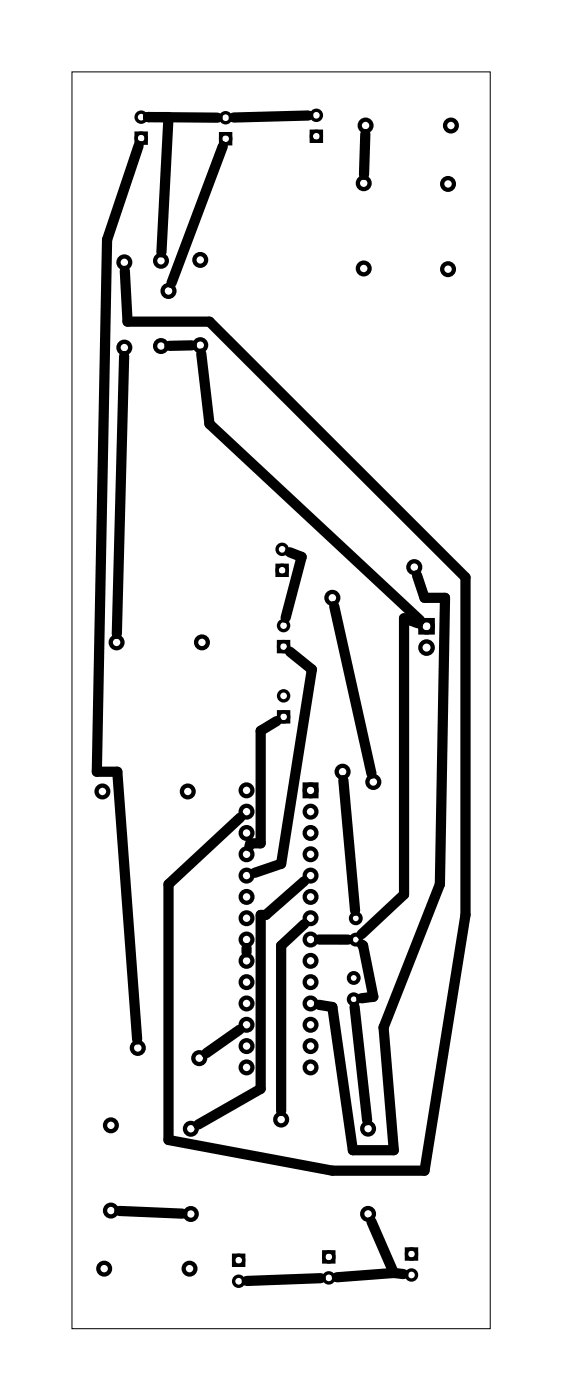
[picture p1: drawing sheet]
<svg xmlns="http://www.w3.org/2000/svg" width="67mm" height="167mm" viewBox="0 0 67 167" stroke-linecap="round" stroke-linejoin="round" font-family="sans-serif">
<path d="M8.6 8.6h49.8v149.8h-49.8z" fill="none" stroke="#000" stroke-width=".12"/>
<g fill="none" stroke="#000" stroke-width=".51">
<path d="M50 73.9h1.5v1.5h-1.5zM36.3 93.5h1.4v1.4h-1.4z"/>
<circle cx="43.5" cy="15" r=".7"/>
<circle cx="53.7" cy="15" r=".7"/>
<circle cx="14.8" cy="31.3" r=".7"/>
<circle cx="19.2" cy="31.1" r=".7"/>
<circle cx="20.1" cy="34.7" r=".7"/>
<circle cx="23.8" cy="31" r=".7"/>
<circle cx="43.3" cy="32" r=".7"/>
<circle cx="43.3" cy="21.8" r=".7"/>
<circle cx="53.3" cy="32.1" r=".7"/>
<circle cx="53.3" cy="21.9" r=".7"/>
<circle cx="14.8" cy="41.4" r=".7"/>
<circle cx="19.2" cy="41.2" r=".7"/>
<circle cx="23.8" cy="41.1" r=".7"/>
<circle cx="13.9" cy="76.6" r=".7"/>
<circle cx="24" cy="76.6" r=".7"/>
<circle cx="39.6" cy="71.3" r=".7"/>
<circle cx="49.3" cy="67.6" r=".7"/>
<circle cx="50.8" cy="74.6" r=".74"/>
<circle cx="50.8" cy="77.2" r=".74"/>
<circle cx="12.2" cy="94.3" r=".7"/>
<circle cx="22.4" cy="94.3" r=".7"/>
<circle cx="29.4" cy="94.2" r=".7"/>
<circle cx="29.4" cy="99.3" r=".7"/>
<circle cx="29.4" cy="96.7" r=".7"/>
<circle cx="37" cy="94.2" r=".7"/>
<circle cx="37" cy="99.3" r=".7"/>
<circle cx="37" cy="96.7" r=".7"/>
<circle cx="40.8" cy="92" r=".7"/>
<circle cx="44.4" cy="93.2" r=".7"/>
<circle cx="29.4" cy="117.1" r=".7"/>
<circle cx="29.4" cy="119.6" r=".7"/>
<circle cx="29.4" cy="114.5" r=".7"/>
<circle cx="29.4" cy="104.4" r=".7"/>
<circle cx="29.4" cy="112" r=".7"/>
<circle cx="29.4" cy="106.9" r=".7"/>
<circle cx="29.4" cy="101.8" r=".7"/>
<circle cx="29.4" cy="109.4" r=".7"/>
<circle cx="37" cy="117.1" r=".7"/>
<circle cx="37" cy="119.6" r=".7"/>
<circle cx="37" cy="114.5" r=".7"/>
<circle cx="37" cy="112" r=".7"/>
<circle cx="37" cy="104.4" r=".7"/>
<circle cx="37" cy="101.8" r=".7"/>
<circle cx="37" cy="106.9" r=".7"/>
<circle cx="37" cy="109.4" r=".7"/>
<circle cx="13.2" cy="134.1" r=".7"/>
<circle cx="16.4" cy="124.9" r=".7"/>
<circle cx="22.7" cy="134.5" r=".7"/>
<circle cx="23.7" cy="126.1" r=".7"/>
<circle cx="29.4" cy="124.7" r=".7"/>
<circle cx="29.4" cy="122.1" r=".7"/>
<circle cx="29.4" cy="127.2" r=".7"/>
<circle cx="33.5" cy="133.4" r=".7"/>
<circle cx="37" cy="122.1" r=".7"/>
<circle cx="37" cy="124.7" r=".7"/>
<circle cx="37" cy="127.2" r=".7"/>
<circle cx="43.8" cy="134.5" r=".7"/>
<circle cx="12.4" cy="151.2" r=".7"/>
<circle cx="13.2" cy="144.3" r=".7"/>
<circle cx="22.6" cy="151.2" r=".7"/>
<circle cx="22.7" cy="144.7" r=".7"/>
<circle cx="43.8" cy="144.7" r=".7"/>
</g>
<g fill="none" stroke="#000" stroke-width=".48">
<circle cx="42.1" cy="116.6" r=".59"/>
<circle cx="42.1" cy="119.1" r=".59"/>
<circle cx="42.4" cy="109.5" r=".59"/>
<circle cx="42.4" cy="112" r=".59"/>
</g>
<g fill="none" stroke="#000" stroke-width=".4">
<path d="M16.2 15.9h1.2v1.2h-1.2zM26.3 15.9h1.2v1.2h-1.2zM37.1 15.6h1.2v1.2h-1.2zM33 67.4h1.2v1.2h-1.2zM33.2 76.5h1.2v1.2h-1.2zM33.2 84.8h1.2v1.2h-1.2zM27.8 149.6h1.2v1.2h-1.2zM38.5 149.2h1.2v1.2h-1.2zM48.4 148.9h1.2v1.2h-1.2z"/>
<circle cx="16.8" cy="14" r=".6"/>
<circle cx="16.8" cy="16.5" r=".6"/>
<circle cx="26.9" cy="14" r=".6"/>
<circle cx="26.9" cy="16.5" r=".6"/>
<circle cx="37.7" cy="13.7" r=".6"/>
<circle cx="37.7" cy="16.2" r=".6"/>
<circle cx="33.6" cy="65.5" r=".6"/>
<circle cx="33.6" cy="68" r=".6"/>
<circle cx="33.8" cy="74.6" r=".6"/>
<circle cx="33.8" cy="77.1" r=".6"/>
<circle cx="33.8" cy="82.9" r=".6"/>
<circle cx="33.8" cy="85.4" r=".6"/>
<circle cx="28.4" cy="150.2" r=".6"/>
<circle cx="28.4" cy="152.7" r=".6"/>
<circle cx="39.1" cy="149.8" r=".6"/>
<circle cx="39.1" cy="152.3" r=".6"/>
<circle cx="49" cy="149.5" r=".6"/>
<circle cx="49" cy="152" r=".6"/>
</g>
<g fill="none" stroke="#000" stroke-width="1.2">
<path d="M16.5 17.4l-3.8 11.2-1.2 63.4h2.5l2.3 31.9M17.6 14h8.3M17.6 14h2.5l-.9 16.1M17.8 14h-.2M26.5 17.4l-6.1 16.3M36.7 13.8l-8.9 .2M43.5 16l-.2 4.8M14.9 32.3l.3 6h9.7l30.5 30.5v40.3l-4.9 30.4h-10.9l-19.5-3.6v-30.5l8.5-8M14.8 42.4l-.9 33.2M22.8 41.2h-2.6M24 42.1l.9 8.4 25.1 23.4M34.5 65.8l1.4 .6-1.9 7.2"/>
<path d="M34.5 77.7l2.6 2.1-3.6 23.2-3.2 1M39.8 72.2l4.4 20M49.6 68.6l.9 2.7h2.5l-.6 34.1-6.7 17.1 1.2 14.6h-4.9l-2.4-17.1-1.6-.2M49.8 74.3l-1.7-.6v32.9l-5.1 4.8M32.9 85.9l-1.9 1.2v13.4h-1.2l-.1 .4M40.9 93l1.4 15.5M29.4 113v.5M36.2 105l-4.6 4.1h-.6v20.7l-7.4 4.2M36.2 110.1l-2.7 2.6v19.7M38 112h3.4M43.1 112.6l.1 .1 1.2 6.1-1.4 .2M28.5 122.7l-4 2.8"/>
<path d="M42.2 120l1.5 13.5M14.2 144.3l7.5 .4M38.2 152.3l-8.8 .4M44.2 145.6l2.7 6.1M46.9 151.7l1.1 .2M46.9 151.7l-6.8 .5"/>
</g>
</svg>
